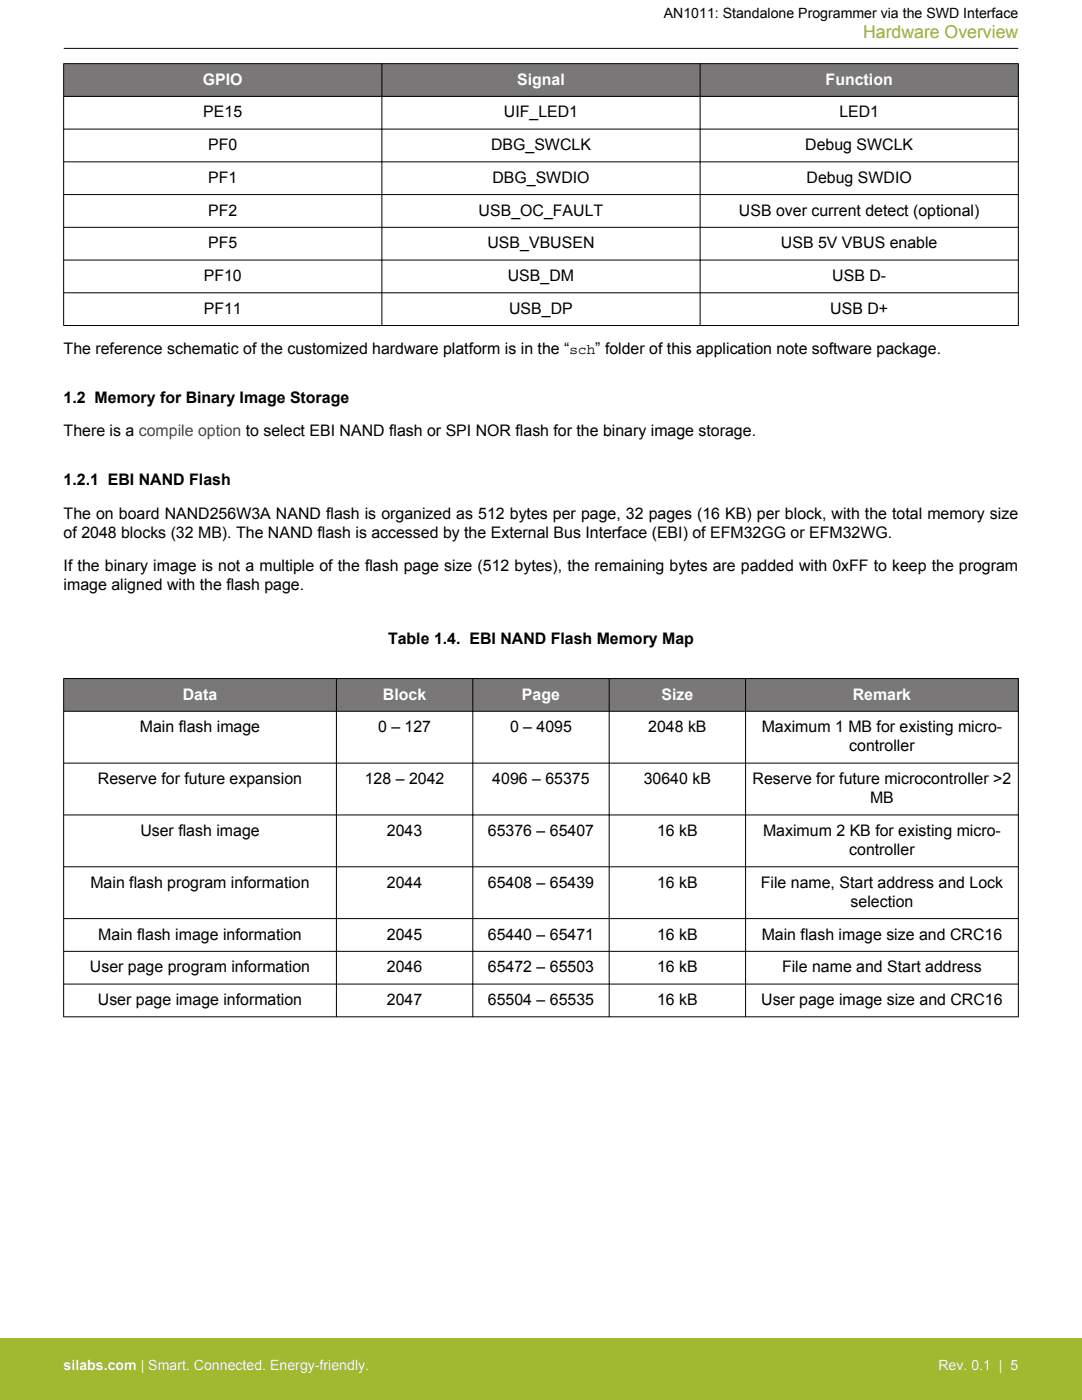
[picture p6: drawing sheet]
<svg xmlns="http://www.w3.org/2000/svg" width="216mm" height="279mm" viewBox="0 0 216 279" stroke-linecap="round" stroke-linejoin="round" font-family="sans-serif">
<defs><g id="words">
<text font-size="3.5" fill="#a1b92e" x="172.2" y="7.5">Hardware Overview</text>
<g font-size="3.2" fill="#fff">
<text x="40.5" y="16.9">GPIO</text>
<text x="103.2" y="16.9">Signal</text>
<text x="164.7" y="16.9">Function</text>
<text x="36.5" y="139.6">Data</text>
<text x="76.4" y="139.6">Block</text>
<text x="104.2" y="139.6">Page</text>
<text x="132" y="139.6">Size</text>
<text x="170.2" y="139.6">Remark</text>
</g>
<g font-size="3.2">
<text x="40.6" y="23.4">PE15</text>
<text x="100.5" y="23.4">UIF_LED1</text>
<text x="167.5" y="23.4">LED1</text>
<text x="41.5" y="29.9">PF0</text>
<text x="98" y="29.9">DBG_SWCLK</text>
<text x="160.7" y="29.9">Debug SWCLK</text>
<text x="41.5" y="36.5">PF1</text>
<text x="98.2" y="36.5">DBG_SWDIO</text>
<text x="161" y="36.5">Debug SWDIO</text>
<text x="41.5" y="43">PF2</text>
<text x="95.5" y="43">USB_OC_FAULT</text>
<text x="147.4" y="43">USB over current detect (optional)</text>
<text x="41.5" y="49.5">PF5</text>
<text x="97.3" y="49.5">USB_VBUSEN</text>
<text x="155.8" y="49.5">USB 5V VBUS enable</text>
<text x="40.7" y="56.1">PF10</text>
<text x="101.3" y="56.1">USB_DM</text>
<text x="166.1" y="56.1">USB D-</text>
<text x="40.7" y="62.6">PF11</text>
<text x="101.6" y="62.6">USB_DP</text>
<text x="165.7" y="62.6">USB D+</text>
<text x="12.7" y="70.6">The reference schematic of the customized hardware platform is in the “sch” folder of this application note software package.</text>
<text x="12.7" y="80.4">1.2 Memory for Binary Image Storage</text>
<text x="12.7" y="87">There is a compile option to select EBI NAND flash or SPI NOR flash for the binary image storage.</text>
<text x="12.7" y="96.9">1.2.1 EBI NAND Flash</text>
<text x="12.7" y="103.5">The on board NAND256W3A NAND flash is organized as 512 bytes per page, 32 pages (16 KB) per block, with the total memory size</text>
<text x="12.7" y="107.3">of 2048 blocks (32 MB). The NAND flash is accessed by the External Bus Interface (EBI) of EFM32GG or EFM32WG.</text>
<text x="12.7" y="113.9">If the binary image is not a multiple of the flash page size (512 bytes), the remaining bytes are padded with 0xFF to keep the program</text>
<text x="12.7" y="117.7">image aligned with the flash page.</text>
<text x="77.4" y="128.6">Table 1.4. EBI NAND Flash Memory Map</text>
<text x="27.9" y="146.1">Main flash image</text>
<text x="75.4" y="146.1">0 – 127</text>
<text x="101.8" y="146.1">0 – 4095</text>
<text x="129.3" y="146.1">2048 kB</text>
<text x="152" y="146.1">Maximum 1 MB for existing micro-</text>
<text x="169.5" y="149.9">controller</text>
<text x="19.5" y="156.5">Reserve for future expansion</text>
<text x="72.8" y="156.5">128 – 2042</text>
<text x="98.2" y="156.5">4096 – 65375</text>
<text x="128.5" y="156.5">30640 kB</text>
<text x="150.2" y="156.5">Reserve for future microcontroller &gt;2</text>
<text x="173.6" y="160.3">MB</text>
<text x="28" y="166.8">User flash image</text>
<text x="77.2" y="166.8">2043</text>
<text x="97.4" y="166.8">65376 – 65407</text>
<text x="131.1" y="166.8">16 kB</text>
<text x="152.3" y="166.8">Maximum 2 KB for existing micro-</text>
<text x="169.5" y="170.6">controller</text>
<text x="18" y="177.2">Main flash program information</text>
<text x="77.2" y="177.2">2044</text>
<text x="97.4" y="177.2">65408 – 65439</text>
<text x="131.1" y="177.2">16 kB</text>
<text x="151.8" y="177.2">File name, Start address and Lock</text>
<text x="169.7" y="181">selection</text>
<text x="19.6" y="187.5">Main flash image information</text>
<text x="77.2" y="187.5">2045</text>
<text x="97.4" y="187.5">65440 – 65471</text>
<text x="131.1" y="187.5">16 kB</text>
<text x="152" y="187.5">Main flash image size and CRC16</text>
<text x="17.9" y="194">User page program information</text>
<text x="77.2" y="194">2046</text>
<text x="97.4" y="194">65472 – 65503</text>
<text x="131.1" y="194">16 kB</text>
<text x="156" y="194">File name and Start address</text>
<text x="19.5" y="200.6">User page image information</text>
<text x="77.2" y="200.6">2047</text>
<text x="97.4" y="200.6">65504 – 65535</text>
<text x="131.1" y="200.6">16 kB</text>
<text x="151.9" y="200.6">User page image size and CRC16</text>
</g>
<text font-size="2.8" x="132.5" y="3.5">AN1011: Standalone Programmer via the SWD Interface</text>
<g font-size="2.8" fill="#fff">
<text x="12.7" y="273.4">silabs.com | Smart. Connected. Energy-friendly.</text>
<text x="187.3" y="273.4">Rev. 0.1 | 5</text>
</g>
</g></defs>
<g fill="#797777">
<path d="M12.7 12.7h190.5v6.5h-190.5z" fill-rule="evenodd"/>
<path d="M12.7 12.7h190.5v6.5h-190.5z" fill-rule="evenodd"/>
</g>
<g fill="none" stroke="#000" stroke-width=".2">
<path d="M12.7 12.7h190.5M12.7 19.2h190.5M12.7 12.7v52.3M76.2 12.7v52.3M139.7 12.7v52.3M203.2 12.7v52.3M12.7 25.8h190.5M12.7 32.3h190.5M12.7 38.8h190.5M12.7 45.4h190.5M12.7 51.9h190.5M12.7 58.4h190.5"/>
<path d="M12.7 65h190.5"/>
</g>
<g fill="#797777">
<path d="M12.7 135.4h190.5v6.6h-190.5z" fill-rule="evenodd"/>
<path d="M12.7 135.4h190.5v6.6h-190.5z" fill-rule="evenodd"/>
</g>
<g fill="none" stroke="#000" stroke-width=".2">
<path d="M12.7 9.7h190.5M12.7 135.4h190.5M12.7 135.4v67.6M67.1 135.4v67.6M94.3 135.4v67.6M121.6 135.4v67.6M148.8 135.4v67.6M203.2 135.4v67.6M12.7 142h190.5M12.7 152.3h190.5M12.7 162.6h190.5M12.7 173h190.5"/>
<path d="M12.7 183.3h190.5M12.7 189.9h190.5M12.7 196.4h190.5M12.7 202.9h190.5"/>
</g>
<path d="M0 267h215.9v12.4h-215.9z" fill="#a1b92e"/>
<use href="#words"/>
</svg>
